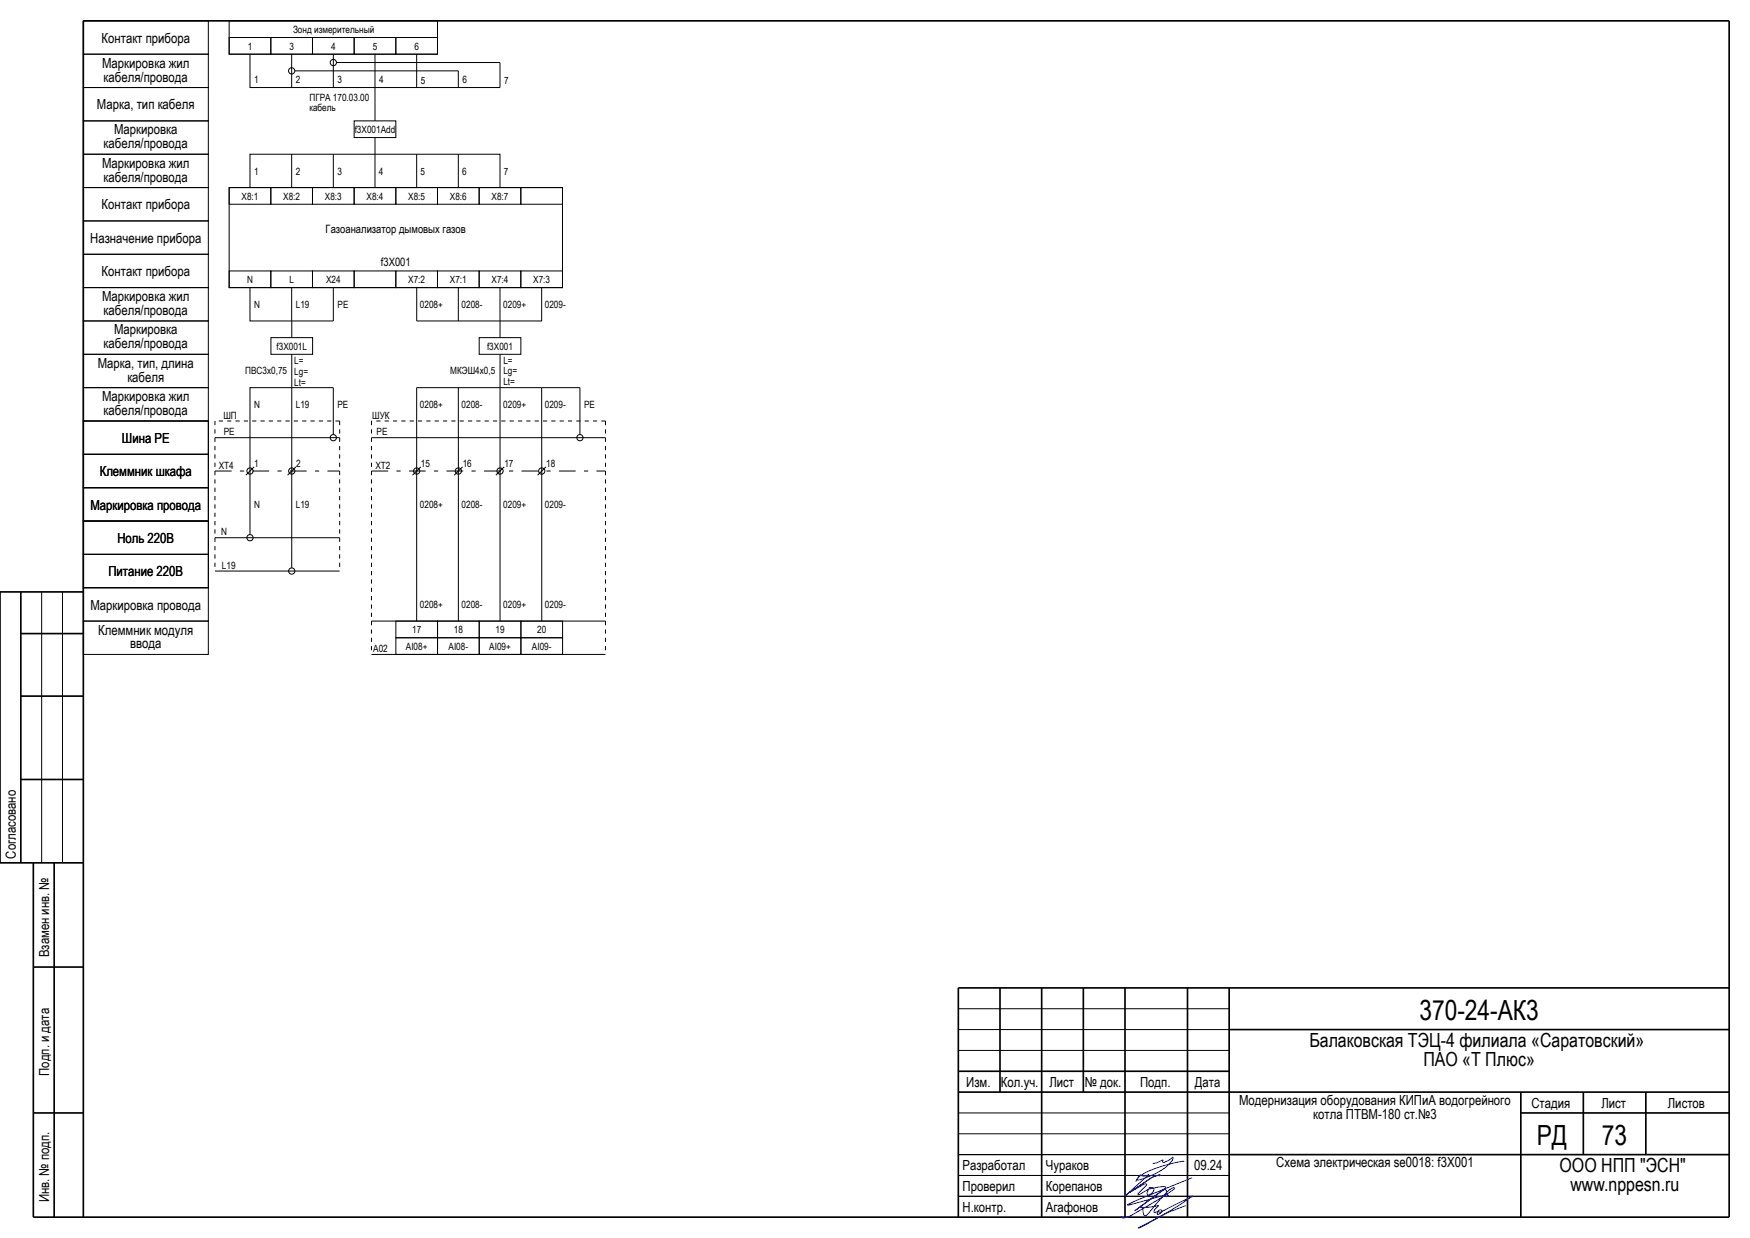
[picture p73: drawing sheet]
<svg xmlns="http://www.w3.org/2000/svg" width="420mm" height="297mm" viewBox="0 0 420 297" stroke-linecap="round" stroke-linejoin="round" font-family="sans-serif">
<defs><g id="words">
<g font-size="6.7">
<text x="340.6" y="244.6">370-24-АК3</text>
<text x="368.8" y="274.7">РД</text>
<text x="384.5" y="274.6">73</text>
</g>
<g font-size="4.7">
<text x="314.2" y="251.1">Балаковская ТЭЦ-4 филиала «Саратовский»</text>
<text x="341.6" y="255.8">ПАО «Т Плюс»</text>
<text x="374.3" y="281.1">ООО НПП &quot;ЭСН&quot;</text>
<text x="376.9" y="285.8">www.nppesn.ru</text>
</g>
<g font-size="3.3">
<text x="24.4" y="10.2">Контакт прибора</text>
<text x="24.5" y="16.2">Маркировка жил</text>
<text x="24.9" y="19.6">кабеля/провода</text>
<text x="23.3" y="26.2">Марка, тип кабеля</text>
<text x="24.9" y="35.6">кабеля/провода</text>
<text x="27.4" y="32.2">Маркировка</text>
<text x="24.5" y="40.2">Маркировка жил</text>
<text x="24.9" y="43.6">кабеля/провода</text>
<text x="24.4" y="50.2">Контакт прибора</text>
<text x="21.7" y="58.2">Назначение прибора</text>
<text x="24.4" y="66.2">Контакт прибора</text>
<text x="24.5" y="72.2">Маркировка жил</text>
<text x="24.9" y="75.6">кабеля/провода</text>
<text x="24.9" y="83.6">кабеля/провода</text>
<text x="27.4" y="80.2">Маркировка</text>
<text x="23.5" y="88.2">Марка, тип, длина</text>
<text x="30.6" y="91.6">кабеля</text>
<text x="24.5" y="96.2">Маркировка жил</text>
<text x="24.9" y="99.6">кабеля/провода</text>
<text x="29.3" y="106.3">Шина PE</text>
<text x="23.9" y="114.3">Клеммник шкафа</text>
<text x="21.7" y="122.3">Маркировка провода</text>
<text x="28.2" y="130.3">Ноль 220В</text>
<text x="26" y="138.3">Питание 220В</text>
<text x="21.7" y="146.3">Маркировка провода</text>
<text x="23.6" y="152.2">Клеммник модуля</text>
<text x="31.2" y="155.6">ввода</text>
<text x="3.8" y="206" transform="rotate(-90 3.8 206)">Согласовано</text>
<text x="11.8" y="229.7" transform="rotate(-90 11.8 229.7)">Взамен инв. №</text>
<text x="11.8" y="258.1" transform="rotate(-90 11.8 258.1)">Подп. и дата</text>
<text x="231.9" y="260.8">Изм.</text>
<text x="240.2" y="260.8">Кол.уч.</text>
<text x="251.8" y="260.8">Лист</text>
<text x="260.4" y="260.8">№ док.</text>
<text x="273.6" y="260.8">Подп.</text>
<text x="286.8" y="260.8">Дата</text>
<text x="297.4" y="265.1">Модернизация оборудования КИПиА водогрейного</text>
<text x="315.2" y="268.4">котла ПТВМ-180 ст.№3</text>
<text x="367.5" y="265.8">Стадия</text>
<text x="384.3" y="265.8">Лист</text>
<text x="400.3" y="265.8">Листов</text>
<text x="231" y="280.7">Разработал</text>
<text x="251" y="280.8">Чураков</text>
<text x="286.6" y="280.8">09.24</text>
<text x="306.3" y="280.1">Схема электрическая se0018: f3X001</text>
<text x="231" y="285.8">Проверил</text>
<text x="251" y="285.8">Корепанов</text>
<text x="11.8" y="288.5" transform="rotate(-90 11.8 288.5)">Инв. № подп.</text>
<text x="231" y="290.8">Н.контр.</text>
<text x="251" y="290.8">Агафонов</text>
</g>
<g font-size="2.8">
<text x="78.2" y="55.8">Газоанализатор дымовых газов</text>
<text x="91.4" y="63.8">f3X001</text>
</g>
<g font-size="2.4">
<text x="59.5" y="11.9">1</text>
<text x="69.5" y="11.9">3</text>
<text x="70.3" y="7.9">Зонд измерительный</text>
<text x="79.5" y="11.9">4</text>
<text x="89.5" y="12">5</text>
<text x="99.5" y="11.9">6</text>
<text x="61" y="20">1</text>
<text x="71" y="20">2</text>
<text x="81" y="20">3</text>
<text x="91" y="20">4</text>
<text x="101" y="20">5</text>
<text x="111" y="20">6</text>
<text x="121" y="20">7</text>
<text x="74.3" y="24.3">ПГРА 170.03.00</text>
<text x="74.3" y="26.7">кабель</text>
<text x="85.1" y="31.9">f3X001Add</text>
<text x="61" y="41.9">1</text>
<text x="71" y="41.9">2</text>
<text x="81" y="41.9">3</text>
<text x="90.9" y="41.9">4</text>
<text x="100.9" y="42">5</text>
<text x="110.9" y="41.9">6</text>
<text x="120.9" y="42">7</text>
<text x="58" y="47.9">X8:1</text>
<text x="68" y="47.9">X8:2</text>
<text x="78" y="47.9">X8:3</text>
<text x="88" y="47.9">X8:4</text>
<text x="98" y="47.9">X8:5</text>
<text x="108" y="47.9">X8:6</text>
<text x="118" y="47.9">X8:7</text>
<text x="59.3" y="67.9">N</text>
<text x="69.5" y="67.9">L</text>
<text x="78.3" y="67.9">X24</text>
<text x="98" y="67.9">X7:2</text>
<text x="108" y="67.9">X7:1</text>
<text x="118" y="67.9">X7:4</text>
<text x="128" y="67.9">X7:3</text>
<text x="61" y="73.9">N</text>
<text x="71" y="73.9">L19</text>
<text x="81" y="73.9">PE</text>
<text x="100.8" y="73.9">0208+</text>
<text x="110.8" y="73.9">0208-</text>
<text x="120.8" y="73.9">0209+</text>
<text x="130.8" y="73.9">0209-</text>
<text x="66.4" y="83.9">f3X001L</text>
<text x="116.9" y="83.9">f3X001</text>
<text x="58.9" y="89.8">ПВС3х0,75</text>
<text x="70.6" y="87.4">L=</text>
<text x="70.6" y="89.9">Lg=</text>
<text x="108.1" y="89.8">МКЭШ4х0,5</text>
<text x="120.8" y="87.3">L=</text>
<text x="120.8" y="89.8">Lg=</text>
<text x="70.6" y="92.5">Lt=</text>
<text x="120.8" y="92.5">Lt=</text>
<text x="53.6" y="100.5">ШП</text>
<text x="61" y="97.9">N</text>
<text x="71" y="97.9">L19</text>
<text x="81" y="97.9">PE</text>
<text x="89.3" y="100.4">ШУК</text>
<text x="100.8" y="97.9">0208+</text>
<text x="110.8" y="97.9">0208-</text>
<text x="120.8" y="97.8">0209+</text>
<text x="130.8" y="97.8">0209-</text>
<text x="140.2" y="97.9">PE</text>
<text x="53.7" y="104.5">PE</text>
<text x="90.4" y="104.5">PE</text>
<text x="52.5" y="112.5">XT4</text>
<text x="61" y="111.9">1</text>
<text x="71" y="111.9">2</text>
<text x="90.1" y="112.5">XT2</text>
<text x="101" y="111.9">15</text>
<text x="111.1" y="111.9">16</text>
<text x="121" y="111.9">17</text>
<text x="131.1" y="112">18</text>
<text x="61" y="121.9">N</text>
<text x="71" y="121.9">L19</text>
<text x="100.8" y="122">0208+</text>
<text x="110.8" y="122">0208-</text>
<text x="120.8" y="121.9">0209+</text>
<text x="130.8" y="121.9">0209-</text>
<text x="53.1" y="128.5">N</text>
<text x="53.3" y="136.5">L19</text>
<text x="100.8" y="145.9">0208+</text>
<text x="110.8" y="145.9">0208-</text>
<text x="120.8" y="145.8">0209+</text>
<text x="130.8" y="145.8">0209-</text>
<text x="97.4" y="155.9">AI08+</text>
<text x="98.9" y="151.9">17</text>
<text x="107.7" y="155.9">AI08-</text>
<text x="108.9" y="151.9">18</text>
<text x="117.4" y="155.9">AI09+</text>
<text x="118.9" y="151.9">19</text>
<text x="127.7" y="155.9">AI09-</text>
<text x="128.9" y="151.9">20</text>
<text x="89.6" y="156.5">A02</text>
</g>
</g></defs>
<g fill="#000" stroke="#000" stroke-width=".24">
<path d="M70 13v8zM70.7 17h39.3zM80 13v8zM80.7 15h39.3zM90 13v8zM100 13v8zM110 17v4zM120 17v4zM120 15v2zM70 37v8zM80 37v8zM90 37v8z"/>
<path d="M90 33v4zM100 37v8zM110 37v8zM70 69v8zM80 69v8zM100 69v8zM110 69v8zM120 69v8zM70 85v8zM70 77v4zM100 93h20zM110 93v20z"/>
<path d="M120 93h10zM120 85v8zM120 77v4zM130 93v20zM130 93h9.2zM51.6 105h29.9zM59 114l2-2zM69 114l2-2zM89.2 105h56.1zM99 114l2-2zM100 113v36zM100 93v20z"/>
<path d="M111 112l-2 2zM110 113v36zM119 114l2-2zM120 113v36zM120 93v20zM129 114l2-2zM130 113v36zM139.2 93v11.3zM51.6 129h29.9zM51.6 137h29.9zM89.2 149h56.1zM89.2 157h56.1z"/>
<path d="M10 142v65zM15 142v65zM230 252h65zM230 247h65zM230 242h65zM230 277h65zM230 272h65zM230 267h65zM230 287h65zM230 282h65z"/>
</g>
<g fill="#000" stroke="#000" stroke-width=".4">
<path d="M20 5h395zM5 152h15zM5 167h15zM5 187h15zM5 142v65zM8 207v85zM13 207v85zM8 232h12zM230 237h185zM230 257h65zM295 247h120zM8 267h12z"/>
<path d="M230 262h185zM240 237v25zM260 237v25zM295 277h120zM365 267h50zM380 262v15zM395 262v15zM8 292h407zM20 5v287zM230 237v55zM250 237v55zM270 237v55z"/>
<path d="M285 237v55zM295 237v55zM365 262v30zM415 5v287z"/>
</g>
<path d="M20 142h-20v65h20" fill="none" stroke="#000" stroke-width=".4"/>
<path d="M284.2 278.7l-.1-.1a26.7 26.7 0 0 0-10.8 3.7l-.4 .8a14 14 0 0 0 8.5-4.9l.1-.6-2.1 1.3a.32 .32 0 0 1-.4-.2 .32 .32 0 0 1 .1-.4l-1.5 .7-1 .1M284.6 289.2a74 74 0 0 0-11.4 5.4l1.9-.9 4.7-2.6 6.4-4.1-.1 .1-7.4 3.7h-.4a.34 .34 0 0 1-.1-.4 .34 .34 0 0 1 .5-.1 .34 .34 0 0 1 .1 .4 .74 .74 0 0 1-1.1 .5l.4-.6h-.2a.72 .72 0 0 1-1 .1l1-1.5a9.8 9.8 0 0 1-4.2 .3v-.2a.9 .9 0 0 1 .6 1.2l.1 .4a.57 .57 0 0 0 .2 .7 .57 .57 0 0 0 .8-.2l1.1-1.3a20.9 20.9 0 0 1 4.9-5.1h.4l.1 .1-3.4 2.4-5.3 3.1a6.1 6.1 0 0 1-3.9 1.6v-.4M286.1 282.5l-13.4 5.5-2.1 1.1 9.4-2.5a.25 .25 0 0 1 .3 .2 .25 .25 0 0 1-.3 .3l-.3-.5 .3-.5a.48 .48 0 0 0-.1-.6 .48 .48 0 0 0-.6-.1l-7 5.1 7.5-5.6-.2-.2-.3-.1-3.4 .6-.1-.1a.65 .65 0 0 1 1 0 .65 .65 0 0 1-.2 1l-.8 .6a.48 .48 0 0 1-.5-.3 .48 .48 0 0 1 .1-.6l.2-.5-2.2 1.3-.3-.1 2.1-2.3a.56 .56 0 0 0-.9 .1l-3.2 1.8 5.3-3.6 2-.6-2 .6-6.4 4.4 5.7-5.1a1.72 1.72 0 0 1-2 .1l-1.1 1.6" fill="none" stroke="#00f" stroke-width=".24"/>
<g fill="none" stroke="#000" stroke-width=".24">
<path d="M20 13h30v8h-30zM20 5h30v8h-30zM55 5h50v8h-50zM55 9h10v4h-10zM60 13v8h60M65 9h10v4h-10zM75 9h10v4h-10zM85 9h10v4h-10zM95 9h10v4h-10zM20 37h30v8h-30zM20 21h30v8h-30zM20 29h30v8h-30z"/>
<path d="M85 29h10v4h-10zM90 21v8M20 53h30v8h-30zM20 45h30v8h-30zM55 45h80v24h-80zM55 45h10v4h-10zM60 45v-8h60v8M65 45h10v4h-10zM75 45h10v4h-10zM85 45h10v4h-10zM95 45h10v4h-10zM105 45h10v4h-10z"/>
<path d="M115 45h10v4h-10zM125 45h10v4h-10zM20 77h30v8h-30zM20 69h30v8h-30zM20 61h30v8h-30zM55 65h10v4h-10zM60 69v8h20M65 65h10v4h-10zM75 65h10v4h-10zM85 65h10v4h-10zM95 65h10v4h-10zM105 65h10v4h-10z"/>
<path d="M115 65h10v4h-10zM125 65h10v4h-10zM130 69v8h-30M20 93h30v8h-30zM20 85h30v8h-30zM65 81h10v4h-10zM70 93v43.3M115 81h10v4h-10zM20 109h30v8h-30zM20 101h30v8h-30zM20 117h30v8h-30zM80 104.3v-11.3h-20v35.3"/>
<path d="M20 125h30v8h-30zM20 133h30v8h-30zM20 149h30v8h-30zM20 141h30v8h-30zM95 149h10v4h-10zM95 153h10v4h-10zM105 149h10v4h-10zM105 153h10v4h-10zM115 149h10v4h-10zM115 153h10v4h-10zM125 149h10v4h-10zM125 153h10v4h-10z"/>
<circle cx="70" cy="17" r=".75"/>
<circle cx="80" cy="15" r=".75"/>
<circle cx="60" cy="113" r=".75"/>
<circle cx="70" cy="113" r=".75"/>
<circle cx="80" cy="105" r=".75"/>
<circle cx="100" cy="113" r=".75"/>
<circle cx="110" cy="113" r=".75"/>
<circle cx="120" cy="113" r=".75"/>
<circle cx="130" cy="113" r=".75"/>
<circle cx="139.2" cy="105" r=".75"/>
<circle cx="60" cy="129" r=".75"/>
<circle cx="70" cy="137" r=".75"/>
</g>
<path d="M51.6 113h29.9zM89.2 113h56.1z" fill="#000" stroke="#000" stroke-width=".24" stroke-dasharray="4 2 1 2" stroke-linecap="butt"/>
<path d="M51.6 101v36zM81.5 101v36zM51.6 101h29.9zM89.2 101v56zM89.2 101h56.1zM145.3 101v56z" fill="#000" stroke="#000" stroke-width=".24" stroke-dasharray="1 1" stroke-linecap="butt"/>
<use href="#words"/>
</svg>
